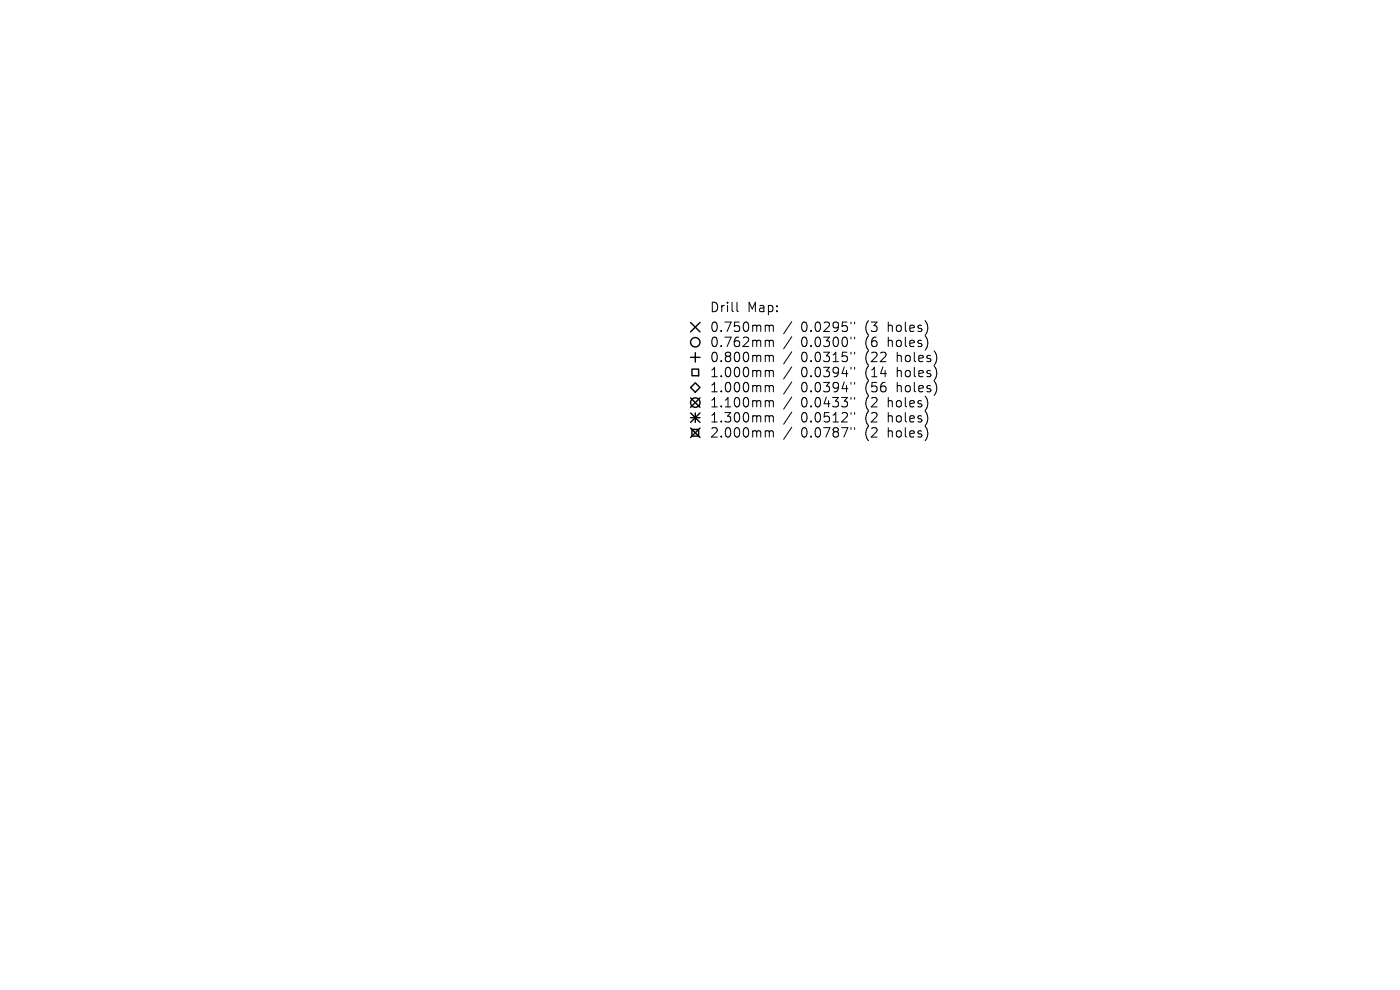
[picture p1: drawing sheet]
<svg xmlns="http://www.w3.org/2000/svg" width="297mm" height="210mm" viewBox="0 0 297 210" stroke-linecap="round" stroke-linejoin="round" font-family="sans-serif">
<defs><g id="words">
<g font-size="2.8">
<text x="150.5" y="66.5">Drill</text>
<text x="150.5" y="70.7">0.750mm</text>
<text x="158.5" y="66.5">Map:</text>
<text x="169.9" y="70.7">0.0295&quot;</text>
<text x="183.7" y="70.7">(3</text>
<text x="188.6" y="70.7">holes)</text>
<text x="150.5" y="73.9">0.762mm</text>
<text x="150.5" y="77.1">0.800mm</text>
<text x="169.9" y="73.9">0.0300&quot;</text>
<text x="169.9" y="77.1">0.0315&quot;</text>
<text x="183.7" y="73.9">(6</text>
<text x="183.7" y="77.1">(22</text>
<text x="188.6" y="73.9">holes)</text>
<text x="190.5" y="77.1">holes)</text>
<text x="150.5" y="80.3">1.000mm</text>
<text x="150.5" y="83.5">1.000mm</text>
<text x="169.9" y="80.3">0.0394&quot;</text>
<text x="169.9" y="83.5">0.0394&quot;</text>
<text x="183.7" y="80.3">(14</text>
<text x="183.7" y="83.5">(56</text>
<text x="190.5" y="80.3">holes)</text>
<text x="190.5" y="83.5">holes)</text>
<text x="150.5" y="86.7">1.100mm</text>
<text x="150.5" y="89.9">1.300mm</text>
<text x="169.9" y="86.7">0.0433&quot;</text>
<text x="169.9" y="89.9">0.0512&quot;</text>
<text x="183.7" y="86.7">(2</text>
<text x="183.7" y="89.9">(2</text>
<text x="188.6" y="86.7">holes)</text>
<text x="188.6" y="89.9">holes)</text>
<text x="150.5" y="93.1">2.000mm</text>
<text x="169.9" y="93.1">0.0787&quot;</text>
<text x="183.7" y="93.1">(2</text>
<text x="188.6" y="93.1">holes)</text>
</g>
</g></defs>
<g fill="none" stroke="#000" stroke-width=".21">
<path d="M156.3 64.1v1.7l.3 .3M162.6 69l.5 .1 .1 .2M162.6 72.2h.3l.3 .3M162.6 75.4h.3l.3 .3M162.6 78.6h.3l.3 .3M163.2 69.3l.3-.3 .5 .1 .1 1.2M163.2 69.3v1M163.2 72.5v1M163.2 75.7v1M163.2 78.9v1M163.2 72.5l.3-.3 .5 .1 .1 1.2M163.2 75.7l.3-.3 .5 .1 .1 1.2"/>
<path d="M163.2 78.9l.3-.3 .5 .1 .1 1.2M168 68.2l-1.7 2.6M168 71.4l-1.7 2.6M168 74.6l-1.7 2.6M168 77.8l-1.7 2.6M180.5 68.3v.4M180.5 71.5v.4M180.5 74.7v.4M180.5 77.9v.4M181.3 68.3v.4M181.3 71.5v.4M181.3 74.7v.4"/>
<path d="M181.3 77.9v.4M162.6 81.8h.3l.3 .3M162.6 85l.5 .1 .1 .2M162.6 88.2h.3l.3 .3M162.6 91.4h.3l.3 .3M163.2 82.1v1M163.2 85.3v1M163.2 88.5v1M163.2 91.7v1M163.2 82.1l.3-.3 .5 .1 .1 1.2M163.2 85.3l.3-.3 .5 .1 .1 1.2M163.2 88.5l.3-.3 .5 .1 .1 1.2"/>
<path d="M163.2 91.7l.3-.3 .5 .1 .1 1.2M168 81l-1.7 2.6M168 84.2l-1.7 2.6M168 87.4l-1.7 2.6M168 90.6l-1.7 2.6M180.5 81.1v.4M180.5 84.3v.4M180.5 87.5v.4M180.5 90.7v.4M181.3 81.1v.4M181.3 84.3v.4M181.3 87.5v.4"/>
<path d="M181.3 90.7v.4"/>
</g>
<g fill="none" stroke="#000" stroke-width=".3">
<path d="M146.5 68.4l2 2M146.5 75.8h2M146.8 78.3h1.4v1.4h-1.4zM147.5 74.8v2M148.5 68.4l-2 2M146.5 82.2l1-1 1 1-1 1zM146.5 84.4l2 2M146.5 87.6l2 2M146.5 88.6h2M146.5 90.8l2 2M146.8 91.1h1.4v1.4h-1.4zM147.5 87.6v2"/>
<path d="M148.5 84.4l-2 2M148.5 87.6l-2 2M148.5 90.8l-2 2"/>
<circle cx="147.5" cy="72.6" r="1"/>
<circle cx="147.5" cy="85.4" r="1"/>
</g>
<use href="#words"/>
</svg>
